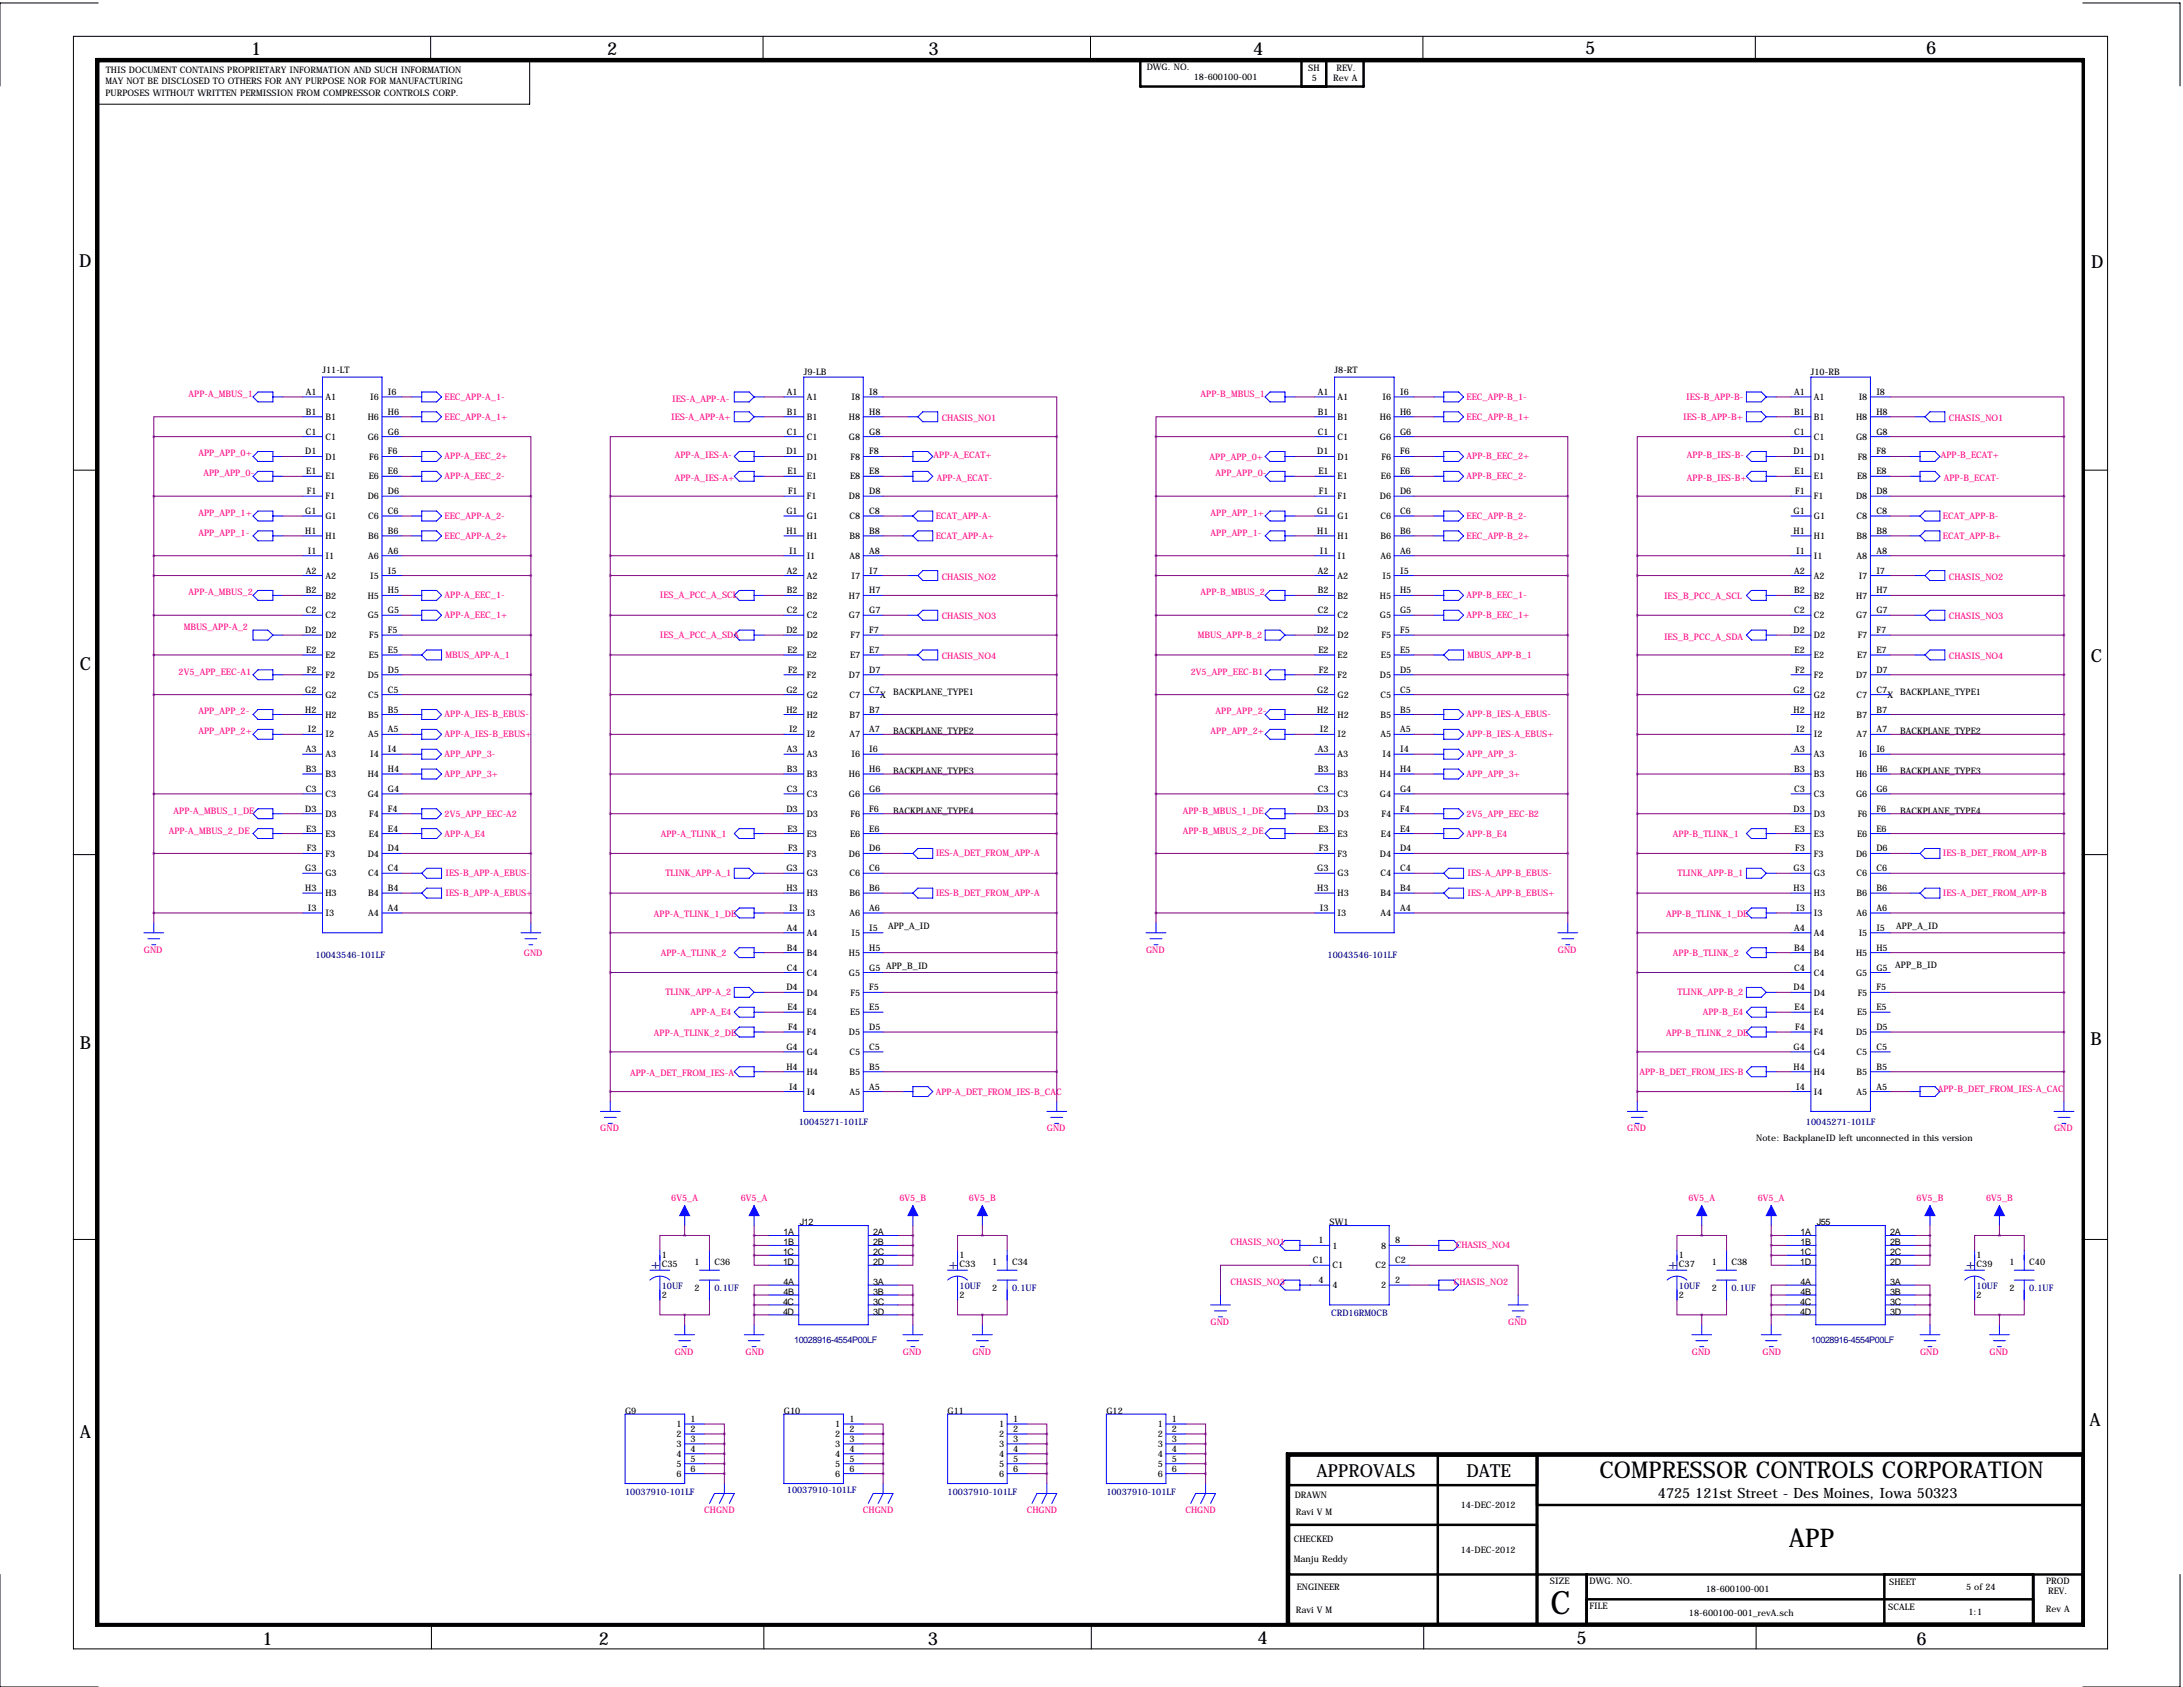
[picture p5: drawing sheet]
<svg xmlns="http://www.w3.org/2000/svg" width="559mm" height="432mm" viewBox="0 0 559 432" stroke-linecap="round" stroke-linejoin="round" font-family="sans-serif">
<defs><g id="words">
<text font-size="8.2" x="396.9" y="413">C</text>
<text font-size="6.6" x="457.9" y="395.9">APP</text>
<text font-size="5.9" x="409.4" y="378.4">COMPRESSOR CONTROLS CORPORATION</text>
<g font-size="4.6">
<text x="64.3" y="14.1">1</text>
<text x="155.4" y="14.1">2</text>
<text x="237.7" y="14.1">3</text>
<text x="320.8" y="14.1">4</text>
<text x="405.8" y="13.9">5</text>
<text x="493" y="13.9">6</text>
<text x="20.3" y="68.3">D</text>
<text x="535.3" y="68.5">D</text>
<text x="20.4" y="171.6">C</text>
<text x="535.2" y="169.6">C</text>
<text x="20.5" y="268.5">B</text>
<text x="535.1" y="267.6">B</text>
<text x="534.9" y="364.9">A</text>
<text x="20.5" y="367.9">A</text>
<text x="337" y="378.1">APPROVALS</text>
<text x="375.4" y="378.1">DATE</text>
<text x="67.2" y="421">1</text>
<text x="153.3" y="421">2</text>
<text x="237.5" y="421">3</text>
<text x="321.9" y="420.9">4</text>
<text x="403.6" y="420.8">5</text>
<text x="490.6" y="421">6</text>
</g>
<g font-size="3.6" fill="#000080">
<text x="166.6" y="324.9">+</text>
<text x="242.8" y="324.9">+</text>
<text x="427" y="324.9">+</text>
<text x="503.2" y="324.9">+</text>
</g>
<text font-size="3.6" x="424.4" y="383.4">4725 121st Street - Des Moines, Iowa 50323</text>
<g font-size="2.3">
<text x="27" y="21.5">MAY NOT BE DISCLOSED TO OTHERS FOR ANY PURPOSE NOR FOR MANUFACTURING</text>
<text x="27.1" y="18.7">THIS DOCUMENT CONTAINS PROPRIETARY INFORMATION AND SUCH INFORMATION</text>
<text x="293.5" y="18">DWG. NO.</text>
<text x="305.6" y="20.5">18-600100-001</text>
<text x="334.9" y="18.1">SH</text>
<text x="335.8" y="20.8">5</text>
<text x="341.3" y="20.8">Rev A</text>
<text x="342.1" y="18.2">REV.</text>
<text x="27" y="24.6">PURPOSES WITHOUT WRITTEN PERMISSION FROM COMPRESSOR CONTROLS CORP.</text>
<text x="82.5" y="95.5">J11-LT</text>
<text x="341.6" y="95.5">J8-RT</text>
<text x="78.3" y="101.1">A1</text>
<text x="99.3" y="101.1">I6</text>
<text x="201.4" y="101.1">A1</text>
<text x="205.7" y="96">J9-LB</text>
<text x="222.5" y="101.1">I8</text>
<text x="337.3" y="101.1">A1</text>
<text x="358.4" y="101.1">I6</text>
<text x="459.3" y="101.1">A1</text>
<text x="463.5" y="96">J10-RB</text>
<text x="480.3" y="101.1">I8</text>
<text x="78.3" y="106.2">B1</text>
<text x="83.3" y="102.4">A1</text>
<text x="83.3" y="107.5">B1</text>
<text x="94.1" y="107.5">H6</text>
<text x="94.8" y="102.4">I6</text>
<text x="99.3" y="106.2">H6</text>
<text x="201.4" y="106.2">B1</text>
<text x="206.5" y="102.4">A1</text>
<text x="206.5" y="107.5">B1</text>
<text x="217.3" y="107.5">H8</text>
<text x="218" y="102.4">I8</text>
<text x="222.5" y="106.2">H8</text>
<text x="337.3" y="106.2">B1</text>
<text x="342.4" y="102.4">A1</text>
<text x="342.4" y="107.5">B1</text>
<text x="353.2" y="107.5">H6</text>
<text x="353.9" y="102.4">I6</text>
<text x="358.4" y="106.2">H6</text>
<text x="459.3" y="106.2">B1</text>
<text x="464.3" y="102.4">A1</text>
<text x="464.3" y="107.5">B1</text>
<text x="475.1" y="107.5">H8</text>
<text x="475.8" y="102.4">I8</text>
<text x="480.3" y="106.2">H8</text>
<text x="78.3" y="111.3">C1</text>
<text x="83.3" y="112.6">C1</text>
<text x="94.1" y="112.6">G6</text>
<text x="99.3" y="111.3">G6</text>
<text x="201.4" y="111.3">C1</text>
<text x="206.5" y="112.6">C1</text>
<text x="217.3" y="112.6">G8</text>
<text x="222.5" y="111.3">G8</text>
<text x="337.3" y="111.3">C1</text>
<text x="342.4" y="112.6">C1</text>
<text x="353.2" y="112.6">G6</text>
<text x="358.4" y="111.3">G6</text>
<text x="459.3" y="111.3">C1</text>
<text x="464.3" y="112.6">C1</text>
<text x="475.1" y="112.6">G8</text>
<text x="480.3" y="111.3">G8</text>
<text x="78.1" y="116.3">D1</text>
<text x="83.3" y="117.6">D1</text>
<text x="94.5" y="117.6">F6</text>
<text x="99.3" y="116.3">F6</text>
<text x="201.3" y="116.3">D1</text>
<text x="206.5" y="117.6">D1</text>
<text x="217.7" y="117.6">F8</text>
<text x="222.5" y="116.3">F8</text>
<text x="337.2" y="116.3">D1</text>
<text x="342.4" y="117.6">D1</text>
<text x="353.6" y="117.6">F6</text>
<text x="358.4" y="116.3">F6</text>
<text x="459.1" y="116.3">D1</text>
<text x="464.3" y="117.6">D1</text>
<text x="475.5" y="117.6">F8</text>
<text x="480.3" y="116.3">F8</text>
<text x="78.4" y="121.4">E1</text>
<text x="83.3" y="122.7">E1</text>
<text x="94.4" y="122.7">E6</text>
<text x="99.3" y="121.4">E6</text>
<text x="201.6" y="121.4">E1</text>
<text x="206.5" y="122.7">E1</text>
<text x="217.6" y="122.7">E8</text>
<text x="222.5" y="121.4">E8</text>
<text x="337.5" y="121.4">E1</text>
<text x="342.4" y="122.7">E1</text>
<text x="353.5" y="122.7">E6</text>
<text x="358.4" y="121.4">E6</text>
<text x="459.4" y="121.4">E1</text>
<text x="464.3" y="122.7">E1</text>
<text x="475.4" y="122.7">E8</text>
<text x="480.3" y="121.4">E8</text>
<text x="78.1" y="131.6">G1</text>
<text x="78.5" y="126.5">F1</text>
<text x="83.3" y="127.8">F1</text>
<text x="94.1" y="127.8">D6</text>
<text x="99.3" y="126.5">D6</text>
<text x="99.3" y="131.6">C6</text>
<text x="201.3" y="131.6">G1</text>
<text x="201.7" y="126.5">F1</text>
<text x="206.5" y="127.8">F1</text>
<text x="217.3" y="127.8">D8</text>
<text x="222.5" y="126.5">D8</text>
<text x="222.5" y="131.6">C8</text>
<text x="337.2" y="131.6">G1</text>
<text x="337.6" y="126.5">F1</text>
<text x="342.4" y="127.8">F1</text>
<text x="353.2" y="127.8">D6</text>
<text x="358.4" y="126.5">D6</text>
<text x="358.4" y="131.6">C6</text>
<text x="459.1" y="131.6">G1</text>
<text x="459.5" y="126.5">F1</text>
<text x="464.3" y="127.8">F1</text>
<text x="475.1" y="127.8">D8</text>
<text x="480.3" y="126.5">D8</text>
<text x="480.3" y="131.6">C8</text>
<text x="78.1" y="136.7">H1</text>
<text x="83.3" y="132.9">G1</text>
<text x="83.3" y="138">H1</text>
<text x="94.3" y="132.9">C6</text>
<text x="94.3" y="138">B6</text>
<text x="99.3" y="136.7">B6</text>
<text x="201.3" y="136.7">H1</text>
<text x="206.5" y="132.9">G1</text>
<text x="206.5" y="138">H1</text>
<text x="217.5" y="132.9">C8</text>
<text x="217.5" y="138">B8</text>
<text x="222.5" y="136.7">B8</text>
<text x="337.2" y="136.7">H1</text>
<text x="342.4" y="132.9">G1</text>
<text x="342.4" y="138">H1</text>
<text x="353.3" y="132.9">C6</text>
<text x="353.3" y="138">B6</text>
<text x="358.4" y="136.7">B6</text>
<text x="459.1" y="136.7">H1</text>
<text x="464.3" y="132.9">G1</text>
<text x="464.3" y="138">H1</text>
<text x="475.3" y="132.9">C8</text>
<text x="475.3" y="138">B8</text>
<text x="480.3" y="136.7">B8</text>
<text x="78.8" y="141.7">I1</text>
<text x="83.3" y="143">I1</text>
<text x="94.3" y="143">A6</text>
<text x="99.3" y="141.7">A6</text>
<text x="202" y="141.7">I1</text>
<text x="206.5" y="143">I1</text>
<text x="217.5" y="143">A8</text>
<text x="222.5" y="141.7">A8</text>
<text x="337.9" y="141.7">I1</text>
<text x="342.4" y="143">I1</text>
<text x="353.3" y="143">A6</text>
<text x="358.4" y="141.7">A6</text>
<text x="459.8" y="141.7">I1</text>
<text x="464.3" y="143">I1</text>
<text x="475.3" y="143">A8</text>
<text x="480.3" y="141.7">A8</text>
<text x="78.3" y="146.8">A2</text>
<text x="83.3" y="148.1">A2</text>
<text x="94.8" y="148.1">I5</text>
<text x="99.3" y="146.8">I5</text>
<text x="201.4" y="146.8">A2</text>
<text x="206.5" y="148.1">A2</text>
<text x="218" y="148.1">I7</text>
<text x="222.5" y="146.8">I7</text>
<text x="337.3" y="146.8">A2</text>
<text x="342.4" y="148.1">A2</text>
<text x="353.9" y="148.1">I5</text>
<text x="358.4" y="146.8">I5</text>
<text x="459.3" y="146.8">A2</text>
<text x="464.3" y="148.1">A2</text>
<text x="475.8" y="148.1">I7</text>
<text x="480.3" y="146.8">I7</text>
<text x="78.3" y="151.9">B2</text>
<text x="83.3" y="153.2">B2</text>
<text x="94.1" y="153.2">H5</text>
<text x="99.3" y="151.9">H5</text>
<text x="201.4" y="151.9">B2</text>
<text x="206.5" y="153.2">B2</text>
<text x="217.3" y="153.2">H7</text>
<text x="222.5" y="151.9">H7</text>
<text x="337.3" y="151.9">B2</text>
<text x="342.4" y="153.2">B2</text>
<text x="353.2" y="153.2">H5</text>
<text x="358.4" y="151.9">H5</text>
<text x="459.3" y="151.9">B2</text>
<text x="464.3" y="153.2">B2</text>
<text x="475.1" y="153.2">H7</text>
<text x="480.3" y="151.9">H7</text>
<text x="78.3" y="157">C2</text>
<text x="83.3" y="158.3">C2</text>
<text x="94.1" y="158.3">G5</text>
<text x="99.3" y="157">G5</text>
<text x="201.4" y="157">C2</text>
<text x="206.5" y="158.3">C2</text>
<text x="217.3" y="158.3">G7</text>
<text x="222.5" y="157">G7</text>
<text x="337.3" y="157">C2</text>
<text x="342.4" y="158.3">C2</text>
<text x="353.2" y="158.3">G5</text>
<text x="358.4" y="157">G5</text>
<text x="459.3" y="157">C2</text>
<text x="464.3" y="158.3">C2</text>
<text x="475.1" y="158.3">G7</text>
<text x="480.3" y="157">G7</text>
<text x="78.1" y="162.1">D2</text>
<text x="78.4" y="167.1">E2</text>
<text x="83.3" y="163.4">D2</text>
<text x="94.5" y="163.4">F5</text>
<text x="99.3" y="162.1">F5</text>
<text x="99.3" y="167.1">E5</text>
<text x="201.3" y="162.1">D2</text>
<text x="201.6" y="167.1">E2</text>
<text x="206.5" y="163.4">D2</text>
<text x="217.7" y="163.4">F7</text>
<text x="222.5" y="162.1">F7</text>
<text x="222.5" y="167.1">E7</text>
<text x="337.2" y="162.1">D2</text>
<text x="337.5" y="167.1">E2</text>
<text x="342.4" y="163.4">D2</text>
<text x="353.6" y="163.4">F5</text>
<text x="358.4" y="162.1">F5</text>
<text x="358.4" y="167.1">E5</text>
<text x="459.1" y="162.1">D2</text>
<text x="459.4" y="167.1">E2</text>
<text x="464.3" y="163.4">D2</text>
<text x="475.5" y="163.4">F7</text>
<text x="480.3" y="162.1">F7</text>
<text x="480.3" y="167.1">E7</text>
<text x="78.5" y="172.2">F2</text>
<text x="83.3" y="168.4">E2</text>
<text x="83.3" y="173.5">F2</text>
<text x="94.1" y="173.5">D5</text>
<text x="94.4" y="168.4">E5</text>
<text x="99.3" y="172.2">D5</text>
<text x="201.7" y="172.2">F2</text>
<text x="206.5" y="168.4">E2</text>
<text x="206.5" y="173.5">F2</text>
<text x="217.3" y="173.5">D7</text>
<text x="217.6" y="168.4">E7</text>
<text x="222.5" y="172.2">D7</text>
<text x="337.6" y="172.2">F2</text>
<text x="342.4" y="168.4">E2</text>
<text x="342.4" y="173.5">F2</text>
<text x="353.2" y="173.5">D5</text>
<text x="353.5" y="168.4">E5</text>
<text x="358.4" y="172.2">D5</text>
<text x="459.5" y="172.2">F2</text>
<text x="464.3" y="168.4">E2</text>
<text x="464.3" y="173.5">F2</text>
<text x="475.1" y="173.5">D7</text>
<text x="475.4" y="168.4">E7</text>
<text x="480.3" y="172.2">D7</text>
<text x="78.1" y="177.3">G2</text>
<text x="83.3" y="178.6">G2</text>
<text x="94.3" y="178.6">C5</text>
<text x="99.3" y="177.3">C5</text>
<text x="201.3" y="177.3">G2</text>
<text x="206.5" y="178.6">G2</text>
<text x="217.5" y="178.6">C7</text>
<text x="222.5" y="177.3">C7</text>
<text x="225.3" y="178.6">X</text>
<text x="228.6" y="177.8">BACKPLANE_TYPE1</text>
<text x="337.2" y="177.3">G2</text>
<text x="342.4" y="178.6">G2</text>
<text x="353.3" y="178.6">C5</text>
<text x="358.4" y="177.3">C5</text>
<text x="459.1" y="177.3">G2</text>
<text x="464.3" y="178.6">G2</text>
<text x="475.3" y="178.6">C7</text>
<text x="480.3" y="177.3">C7</text>
<text x="483.1" y="178.6">X</text>
<text x="486.4" y="177.8">BACKPLANE_TYPE1</text>
<text x="78.1" y="182.4">H2</text>
<text x="83.3" y="183.7">H2</text>
<text x="94.3" y="183.7">B5</text>
<text x="99.3" y="182.4">B5</text>
<text x="201.3" y="182.4">H2</text>
<text x="206.5" y="183.7">H2</text>
<text x="217.5" y="183.7">B7</text>
<text x="222.5" y="182.4">B7</text>
<text x="337.2" y="182.4">H2</text>
<text x="342.4" y="183.7">H2</text>
<text x="353.3" y="183.7">B5</text>
<text x="358.4" y="182.4">B5</text>
<text x="459.1" y="182.4">H2</text>
<text x="464.3" y="183.7">H2</text>
<text x="475.3" y="183.7">B7</text>
<text x="480.3" y="182.4">B7</text>
<text x="78.8" y="187.5">I2</text>
<text x="83.3" y="188.8">I2</text>
<text x="94.3" y="188.8">A5</text>
<text x="99.3" y="187.5">A5</text>
<text x="202" y="187.5">I2</text>
<text x="206.5" y="188.8">I2</text>
<text x="217.5" y="188.8">A7</text>
<text x="222.5" y="187.5">A7</text>
<text x="228.6" y="188">BACKPLANE_TYPE2</text>
<text x="337.9" y="187.5">I2</text>
<text x="342.4" y="188.8">I2</text>
<text x="353.3" y="188.8">A5</text>
<text x="358.4" y="187.5">A5</text>
<text x="459.8" y="187.5">I2</text>
<text x="464.3" y="188.8">I2</text>
<text x="475.3" y="188.8">A7</text>
<text x="480.3" y="187.5">A7</text>
<text x="486.4" y="188">BACKPLANE_TYPE2</text>
<text x="78.3" y="192.5">A3</text>
<text x="78.3" y="197.6">B3</text>
<text x="83.3" y="193.8">A3</text>
<text x="94.8" y="193.8">I4</text>
<text x="99.3" y="192.5">I4</text>
<text x="99.3" y="197.6">H4</text>
<text x="201.4" y="192.5">A3</text>
<text x="201.4" y="197.6">B3</text>
<text x="206.5" y="193.8">A3</text>
<text x="218" y="193.8">I6</text>
<text x="222.5" y="192.5">I6</text>
<text x="222.5" y="197.6">H6</text>
<text x="337.3" y="192.5">A3</text>
<text x="337.3" y="197.6">B3</text>
<text x="342.4" y="193.8">A3</text>
<text x="353.9" y="193.8">I4</text>
<text x="358.4" y="192.5">I4</text>
<text x="358.4" y="197.6">H4</text>
<text x="459.3" y="192.5">A3</text>
<text x="459.3" y="197.6">B3</text>
<text x="464.3" y="193.8">A3</text>
<text x="475.8" y="193.8">I6</text>
<text x="480.3" y="192.5">I6</text>
<text x="480.3" y="197.6">H6</text>
<text x="78.3" y="202.7">C3</text>
<text x="83.3" y="198.9">B3</text>
<text x="94.1" y="198.9">H4</text>
<text x="99.3" y="202.7">G4</text>
<text x="201.4" y="202.7">C3</text>
<text x="206.5" y="198.9">B3</text>
<text x="217.3" y="198.9">H6</text>
<text x="222.5" y="202.7">G6</text>
<text x="228.6" y="198.1">BACKPLANE_TYPE3</text>
<text x="337.3" y="202.7">C3</text>
<text x="342.4" y="198.9">B3</text>
<text x="353.2" y="198.9">H4</text>
<text x="358.4" y="202.7">G4</text>
<text x="459.3" y="202.7">C3</text>
<text x="464.3" y="198.9">B3</text>
<text x="475.1" y="198.9">H6</text>
<text x="480.3" y="202.7">G6</text>
<text x="486.4" y="198.1">BACKPLANE_TYPE3</text>
<text x="78.1" y="207.8">D3</text>
<text x="83.3" y="204">C3</text>
<text x="83.3" y="209.1">D3</text>
<text x="94.1" y="204">G4</text>
<text x="94.5" y="209.1">F4</text>
<text x="99.3" y="207.8">F4</text>
<text x="201.3" y="207.8">D3</text>
<text x="206.5" y="204">C3</text>
<text x="206.5" y="209.1">D3</text>
<text x="217.3" y="204">G6</text>
<text x="217.7" y="209.1">F6</text>
<text x="222.5" y="207.8">F6</text>
<text x="228.6" y="208.3">BACKPLANE_TYPE4</text>
<text x="337.2" y="207.8">D3</text>
<text x="342.4" y="204">C3</text>
<text x="342.4" y="209.1">D3</text>
<text x="353.2" y="204">G4</text>
<text x="353.6" y="209.1">F4</text>
<text x="358.4" y="207.8">F4</text>
<text x="459.1" y="207.8">D3</text>
<text x="464.3" y="204">C3</text>
<text x="464.3" y="209.1">D3</text>
<text x="475.1" y="204">G6</text>
<text x="475.5" y="209.1">F6</text>
<text x="480.3" y="207.8">F6</text>
<text x="486.4" y="208.3">BACKPLANE_TYPE4</text>
<text x="78.4" y="212.9">E3</text>
<text x="83.3" y="214.2">E3</text>
<text x="94.4" y="214.2">E4</text>
<text x="99.3" y="212.9">E4</text>
<text x="201.6" y="212.9">E3</text>
<text x="206.5" y="214.2">E3</text>
<text x="217.6" y="214.2">E6</text>
<text x="222.5" y="212.9">E6</text>
<text x="337.5" y="212.9">E3</text>
<text x="342.4" y="214.2">E3</text>
<text x="353.5" y="214.2">E4</text>
<text x="358.4" y="212.9">E4</text>
<text x="459.4" y="212.9">E3</text>
<text x="464.3" y="214.2">E3</text>
<text x="475.4" y="214.2">E6</text>
<text x="480.3" y="212.9">E6</text>
<text x="78.5" y="217.9">F3</text>
<text x="83.3" y="219.2">F3</text>
<text x="94.1" y="219.2">D4</text>
<text x="99.3" y="217.9">D4</text>
<text x="201.7" y="217.9">F3</text>
<text x="206.5" y="219.2">F3</text>
<text x="217.3" y="219.2">D6</text>
<text x="222.5" y="217.9">D6</text>
<text x="337.6" y="217.9">F3</text>
<text x="342.4" y="219.2">F3</text>
<text x="353.2" y="219.2">D4</text>
<text x="358.4" y="217.9">D4</text>
<text x="459.5" y="217.9">F3</text>
<text x="464.3" y="219.2">F3</text>
<text x="475.1" y="219.2">D6</text>
<text x="480.3" y="217.9">D6</text>
<text x="78.1" y="223">G3</text>
<text x="83.3" y="224.3">G3</text>
<text x="94.3" y="224.3">C4</text>
<text x="99.3" y="223">C4</text>
<text x="201.3" y="223">G3</text>
<text x="206.5" y="224.3">G3</text>
<text x="217.5" y="224.3">C6</text>
<text x="222.5" y="223">C6</text>
<text x="337.2" y="223">G3</text>
<text x="342.4" y="224.3">G3</text>
<text x="353.3" y="224.3">C4</text>
<text x="358.4" y="223">C4</text>
<text x="459.1" y="223">G3</text>
<text x="464.3" y="224.3">G3</text>
<text x="475.3" y="224.3">C6</text>
<text x="480.3" y="223">C6</text>
<text x="78.1" y="228.1">H3</text>
<text x="78.8" y="233.2">I3</text>
<text x="83.3" y="229.4">H3</text>
<text x="94.3" y="229.4">B4</text>
<text x="99.3" y="228.1">B4</text>
<text x="99.3" y="233.2">A4</text>
<text x="201.3" y="228.1">H3</text>
<text x="202" y="233.2">I3</text>
<text x="206.5" y="229.4">H3</text>
<text x="217.5" y="229.4">B6</text>
<text x="222.5" y="228.1">B6</text>
<text x="222.5" y="233.2">A6</text>
<text x="337.2" y="228.1">H3</text>
<text x="337.9" y="233.2">I3</text>
<text x="342.4" y="229.4">H3</text>
<text x="353.3" y="229.4">B4</text>
<text x="358.4" y="228.1">B4</text>
<text x="358.4" y="233.2">A4</text>
<text x="459.1" y="228.1">H3</text>
<text x="459.8" y="233.2">I3</text>
<text x="464.3" y="229.4">H3</text>
<text x="475.3" y="229.4">B6</text>
<text x="480.3" y="228.1">B6</text>
<text x="480.3" y="233.2">A6</text>
<text x="83.3" y="234.5">I3</text>
<text x="94.3" y="234.5">A4</text>
<text x="201.4" y="238.3">A4</text>
<text x="206.5" y="234.5">I3</text>
<text x="206.5" y="239.6">A4</text>
<text x="217.5" y="234.5">A6</text>
<text x="218" y="239.6">I5</text>
<text x="222.5" y="238.3">I5</text>
<text x="227.3" y="237.7">APP_A_ID</text>
<text x="342.4" y="234.5">I3</text>
<text x="353.3" y="234.5">A4</text>
<text x="459.3" y="238.3">A4</text>
<text x="464.3" y="234.5">I3</text>
<text x="464.3" y="239.6">A4</text>
<text x="475.3" y="234.5">A6</text>
<text x="475.8" y="239.6">I5</text>
<text x="480.3" y="238.3">I5</text>
<text x="485.4" y="237.7">APP_A_ID</text>
<text x="201.4" y="243.3">B4</text>
<text x="206.5" y="244.6">B4</text>
<text x="217.3" y="244.6">H5</text>
<text x="222.5" y="243.3">H5</text>
<text x="459.3" y="243.3">B4</text>
<text x="464.3" y="244.6">B4</text>
<text x="475.1" y="244.6">H5</text>
<text x="480.3" y="243.3">H5</text>
<text x="201.4" y="248.4">C4</text>
<text x="206.5" y="249.7">C4</text>
<text x="217.3" y="249.7">G5</text>
<text x="222.5" y="248.4">G5 APP_B_ID</text>
<text x="459.3" y="248.4">C4</text>
<text x="464.3" y="249.7">C4</text>
<text x="475.1" y="249.7">G5</text>
<text x="480.3" y="248.4">G5</text>
<text x="485.1" y="247.6">APP_B_ID</text>
<text x="201.3" y="253.5">D4</text>
<text x="206.5" y="254.8">D4</text>
<text x="217.7" y="254.8">F5</text>
<text x="222.5" y="253.5">F5</text>
<text x="459.1" y="253.5">D4</text>
<text x="464.3" y="254.8">D4</text>
<text x="475.5" y="254.8">F5</text>
<text x="480.3" y="253.5">F5</text>
<text x="201.6" y="258.6">E4</text>
<text x="201.7" y="263.7">F4</text>
<text x="206.5" y="259.9">E4</text>
<text x="217.6" y="259.9">E5</text>
<text x="222.5" y="258.6">E5</text>
<text x="222.5" y="263.7">D5</text>
<text x="459.4" y="258.6">E4</text>
<text x="459.5" y="263.7">F4</text>
<text x="464.3" y="259.9">E4</text>
<text x="475.4" y="259.9">E5</text>
<text x="480.3" y="258.6">E5</text>
<text x="480.3" y="263.7">D5</text>
<text x="201.3" y="268.7">G4</text>
<text x="206.5" y="265">F4</text>
<text x="217.3" y="265">D5</text>
<text x="222.5" y="268.7">C5</text>
<text x="459.1" y="268.7">G4</text>
<text x="464.3" y="265">F4</text>
<text x="475.1" y="265">D5</text>
<text x="480.3" y="268.7">C5</text>
<text x="201.3" y="273.8">H4</text>
<text x="206.5" y="270">G4</text>
<text x="206.5" y="275.1">H4</text>
<text x="217.5" y="270">C5</text>
<text x="217.5" y="275.1">B5</text>
<text x="222.5" y="273.8">B5</text>
<text x="459.1" y="273.8">H4</text>
<text x="464.3" y="270">G4</text>
<text x="464.3" y="275.1">H4</text>
<text x="475.3" y="270">C5</text>
<text x="475.3" y="275.1">B5</text>
<text x="480.3" y="273.8">B5</text>
<text x="202" y="278.9">I4</text>
<text x="206.5" y="280.2">I4</text>
<text x="217.5" y="280.2">A5</text>
<text x="222.5" y="278.9">A5</text>
<text x="459.8" y="278.9">I4</text>
<text x="464.3" y="280.2">I4</text>
<text x="475.3" y="280.2">A5</text>
<text x="480.3" y="278.9">A5</text>
<text x="449.6" y="292.1">Note: BackplaneID left unconnected in this version</text>
<text x="200.6" y="316.2">1A</text>
<text x="204.7" y="313.4">J12</text>
<text x="223.5" y="316.2">2A</text>
<text x="340.4" y="313.4">SW1</text>
<text x="460.9" y="316.2">1A</text>
<text x="465.1" y="313.4">J55</text>
<text x="483.9" y="316.2">2A</text>
<text x="169.4" y="322.1">1</text>
<text x="177.8" y="323.8">1</text>
<text x="182.9" y="323.8">C36</text>
<text x="200.4" y="321.3">1C</text>
<text x="200.4" y="323.8">1D</text>
<text x="200.6" y="318.8">1B</text>
<text x="223.5" y="318.8">2B</text>
<text x="223.5" y="321.3">2C</text>
<text x="223.5" y="323.8">2D</text>
<text x="245.6" y="322.1">1</text>
<text x="254" y="323.8">1</text>
<text x="259.1" y="323.8">C34</text>
<text x="336.1" y="323.3">C1</text>
<text x="337.5" y="318.3">1</text>
<text x="341.1" y="319.6">1</text>
<text x="353.5" y="319.6">8</text>
<text x="357.1" y="318.3">8</text>
<text x="357.1" y="323.3">C2</text>
<text x="429.8" y="322.1">1</text>
<text x="438.1" y="323.8">1</text>
<text x="443.2" y="323.8">C38</text>
<text x="460.8" y="321.3">1C</text>
<text x="460.8" y="323.8">1D</text>
<text x="460.9" y="318.8">1B</text>
<text x="483.9" y="318.8">2B</text>
<text x="483.9" y="321.3">2C</text>
<text x="483.9" y="323.8">2D</text>
<text x="506" y="322.1">1</text>
<text x="514.3" y="323.8">1</text>
<text x="519.4" y="323.8">C40</text>
<text x="169.4" y="324.4">C35</text>
<text x="200.6" y="328.9">4A</text>
<text x="223.5" y="328.9">3A</text>
<text x="245.6" y="324.4">C33</text>
<text x="337.5" y="328.4">4</text>
<text x="341.1" y="324.7">C1</text>
<text x="341.1" y="329.7">4</text>
<text x="352.1" y="324.7">C2</text>
<text x="353.5" y="329.7">2</text>
<text x="357.1" y="328.4">2</text>
<text x="429.8" y="324.4">C37</text>
<text x="460.9" y="328.9">4A</text>
<text x="483.9" y="328.9">3A</text>
<text x="506" y="324.4">C39</text>
<text x="169.4" y="332.3">2</text>
<text x="177.8" y="330.5">2</text>
<text x="200.4" y="334">4C</text>
<text x="200.6" y="331.5">4B</text>
<text x="223.5" y="331.5">3B</text>
<text x="223.5" y="334">3C</text>
<text x="245.6" y="332.3">2</text>
<text x="254" y="330.5">2</text>
<text x="429.8" y="332.3">2</text>
<text x="438.1" y="330.5">2</text>
<text x="460.8" y="334">4C</text>
<text x="460.9" y="331.5">4B</text>
<text x="483.9" y="331.5">3B</text>
<text x="483.9" y="334">3C</text>
<text x="506" y="332.3">2</text>
<text x="514.3" y="330.5">2</text>
<text x="200.4" y="336.5">4D</text>
<text x="223.5" y="336.5">3D</text>
<text x="460.8" y="336.5">4D</text>
<text x="483.9" y="336.5">3D</text>
<text x="160" y="361.9">G9</text>
<text x="173.2" y="365.3">1</text>
<text x="176.8" y="364">1</text>
<text x="200.7" y="361.9">G10</text>
<text x="213.8" y="365.3">1</text>
<text x="217.4" y="364">1</text>
<text x="242.6" y="361.9">G11</text>
<text x="255.7" y="365.3">1</text>
<text x="259.3" y="364">1</text>
<text x="283.2" y="361.9">G12</text>
<text x="296.4" y="365.3">1</text>
<text x="300" y="364">1</text>
<text x="173.2" y="367.8">2</text>
<text x="173.2" y="370.4">3</text>
<text x="176.8" y="366.5">2</text>
<text x="176.8" y="369.1">3</text>
<text x="176.8" y="371.6">4</text>
<text x="213.8" y="367.8">2</text>
<text x="213.8" y="370.4">3</text>
<text x="217.4" y="366.5">2</text>
<text x="217.4" y="369.1">3</text>
<text x="217.4" y="371.6">4</text>
<text x="255.7" y="367.8">2</text>
<text x="255.7" y="370.4">3</text>
<text x="259.3" y="366.5">2</text>
<text x="259.3" y="369.1">3</text>
<text x="259.3" y="371.6">4</text>
<text x="296.4" y="367.8">2</text>
<text x="296.4" y="370.4">3</text>
<text x="300" y="366.5">2</text>
<text x="300" y="369.1">3</text>
<text x="300" y="371.6">4</text>
<text x="173.2" y="372.9">4</text>
<text x="173.2" y="375.5">5</text>
<text x="173.2" y="378">6</text>
<text x="176.8" y="374.1">5</text>
<text x="176.8" y="376.7">6</text>
<text x="213.8" y="372.9">4</text>
<text x="213.8" y="375.5">5</text>
<text x="213.8" y="378">6</text>
<text x="217.4" y="374.1">5</text>
<text x="217.4" y="376.7">6</text>
<text x="255.7" y="372.9">4</text>
<text x="255.7" y="375.5">5</text>
<text x="255.7" y="378">6</text>
<text x="259.3" y="374.1">5</text>
<text x="259.3" y="376.7">6</text>
<text x="296.4" y="372.9">4</text>
<text x="296.4" y="375.5">5</text>
<text x="296.4" y="378">6</text>
<text x="300" y="374.1">5</text>
<text x="300" y="376.7">6</text>
<text x="331.4" y="383.4">DRAWN</text>
<text x="331.7" y="387.8">Ravi V M</text>
<text x="373.9" y="386">14-DEC-2012</text>
<text x="331.2" y="394.6">CHECKED</text>
<text x="331.2" y="399.7">Manju Reddy</text>
<text x="373.9" y="397.5">14-DEC-2012</text>
<text x="331.9" y="407.1">ENGINEER</text>
<text x="396.7" y="405.5">SIZE</text>
<text x="406.9" y="405.5">DWG. NO.</text>
<text x="436.6" y="407.4">18-600100-001</text>
<text x="483.6" y="405.8">SHEET</text>
<text x="503.3" y="406.9">5 of 24</text>
<text x="523.7" y="405.5">PROD</text>
<text x="331.7" y="412.9">Ravi V M</text>
<text x="406.9" y="411.9">FILE</text>
<text x="432.3" y="413.7">18-600100-001_revA.sch</text>
<text x="483.4" y="412.1">SCALE</text>
<text x="503.9" y="413.5">1:1</text>
<text x="523.6" y="412.7">Rev A</text>
<text x="524.3" y="408.1">REV.</text>
</g>
<g font-size="2.3" fill="#ff0080">
<text x="48.3" y="101.6">APP-A_MBUS_1</text>
<text x="307.3" y="101.6">APP-B_MBUS_1</text>
<text x="113.8" y="107.4">EEC_APP-A_1+</text>
<text x="113.8" y="102.4">EEC_APP-A_1-</text>
<text x="171.8" y="107.4">IES-A_APP-A+</text>
<text x="172.1" y="102.9">IES-A_APP-A-</text>
<text x="241" y="107.7">CHASIS_NO1</text>
<text x="375.4" y="107.4">EEC_APP-B_1+</text>
<text x="375.4" y="102.4">EEC_APP-B_1-</text>
<text x="430.9" y="107.4">IES-B_APP-B+</text>
<text x="431.7" y="102.4">IES-B_APP-B-</text>
<text x="498.9" y="107.7">CHASIS_NO1</text>
<text x="50.8" y="116.8">APP_APP_0+</text>
<text x="113.8" y="117.6">APP-A_EEC_2+</text>
<text x="172.7" y="117.3">APP-A_IES-A-</text>
<text x="239" y="117.3">APP-A_ECAT+</text>
<text x="309.6" y="117.9">APP_APP_0+</text>
<text x="375.4" y="117.6">APP-B_EEC_2+</text>
<text x="431.8" y="117.3">APP-B_IES-B-</text>
<text x="496.8" y="117.3">APP-B_ECAT+</text>
<text x="52.1" y="121.9">APP_APP_0-</text>
<text x="113.8" y="122.7">APP-A_EEC_2-</text>
<text x="172.7" y="123.2">APP-A_IES-A+</text>
<text x="239.8" y="123.2">APP-A_ECAT-</text>
<text x="311.1" y="121.9">APP_APP_0-</text>
<text x="375.4" y="122.7">APP-B_EEC_2-</text>
<text x="431.8" y="123.2">APP-B_IES-B+</text>
<text x="497.6" y="123.2">APP-B_ECAT-</text>
<text x="50.8" y="132.1">APP_APP_1+</text>
<text x="50.8" y="137.2">APP_APP_1-</text>
<text x="113.8" y="137.9">EEC_APP-A_2+</text>
<text x="113.8" y="132.8">EEC_APP-A_2-</text>
<text x="239.5" y="132.8">ECAT_APP-A-</text>
<text x="239.5" y="137.9">ECAT_APP-A+</text>
<text x="309.9" y="132.1">APP_APP_1+</text>
<text x="309.9" y="137.2">APP_APP_1-</text>
<text x="375.4" y="137.9">EEC_APP-B_2+</text>
<text x="375.4" y="132.8">EEC_APP-B_2-</text>
<text x="497.3" y="132.8">ECAT_APP-B-</text>
<text x="497.3" y="137.9">ECAT_APP-B+</text>
<text x="241" y="148.3">CHASIS_NO2</text>
<text x="498.9" y="148.3">CHASIS_NO2</text>
<text x="48.3" y="152.4">APP-A_MBUS_2</text>
<text x="113.8" y="153.2">APP-A_EEC_1-</text>
<text x="168.9" y="153.2">IES_A_PCC_A_SCL</text>
<text x="307.3" y="152.4">APP-B_MBUS_2</text>
<text x="375.4" y="153.2">APP-B_EEC_1-</text>
<text x="426" y="153.4">IES_B_PCC_A_SCL</text>
<text x="47" y="161.3">MBUS_APP-A_2</text>
<text x="113.8" y="158.2">APP-A_EEC_1+</text>
<text x="241" y="158.5">CHASIS_NO3</text>
<text x="375.4" y="158.2">APP-B_EEC_1+</text>
<text x="498.9" y="158.5">CHASIS_NO3</text>
<text x="168.9" y="163.3">IES_A_PCC_A_SDA</text>
<text x="306.6" y="163.3">MBUS_APP-B_2</text>
<text x="426" y="163.8">IES_B_PCC_A_SDA</text>
<text x="45.7" y="172.7">2V5_APP_EEC-A1</text>
<text x="114" y="168.4">MBUS_APP-A_1</text>
<text x="241" y="168.7">CHASIS_NO4</text>
<text x="304.8" y="172.7">2V5_APP_EEC-B1</text>
<text x="375.7" y="168.4">MBUS_APP-B_1</text>
<text x="498.9" y="168.7">CHASIS_NO4</text>
<text x="50.8" y="182.9">APP_APP_2-</text>
<text x="113.8" y="183.6">APP-A_IES-B_EBUS-</text>
<text x="311.1" y="182.9">APP_APP_2-</text>
<text x="375.4" y="183.6">APP-B_IES-A_EBUS-</text>
<text x="50.8" y="188">APP_APP_2+</text>
<text x="113.8" y="188.7">APP-A_IES-B_EBUS+</text>
<text x="309.9" y="188">APP_APP_2+</text>
<text x="375.4" y="188.7">APP-B_IES-A_EBUS+</text>
<text x="113.8" y="193.8">APP_APP_3-</text>
<text x="375.4" y="193.8">APP_APP_3-</text>
<text x="113.8" y="198.9">APP_APP_3+</text>
<text x="375.4" y="198.9">APP_APP_3+</text>
<text x="44.4" y="208.3">APP-A_MBUS_1_DE</text>
<text x="113.8" y="209">2V5_APP_EEC-A2</text>
<text x="302.8" y="208.3">APP-B_MBUS_1_DE</text>
<text x="375.4" y="209">2V5_APP_EEC-B2</text>
<text x="43.2" y="213.4">APP-A_MBUS_2_DE</text>
<text x="113.8" y="214.1">APP-A_E4</text>
<text x="169.2" y="214.1">APP-A_TLINK_1</text>
<text x="302.8" y="213.4">APP-B_MBUS_2_DE</text>
<text x="375.4" y="214.1">APP-B_E4</text>
<text x="428.2" y="214.1">APP-B_TLINK_1</text>
<text x="239.5" y="219.2">IES-A_DET_FROM_APP-A</text>
<text x="497.3" y="219.2">IES-B_DET_FROM_APP-B</text>
<text x="114" y="224.3">IES-B_APP-A_EBUS-</text>
<text x="170.3" y="224.3">TLINK_APP-A_1</text>
<text x="375.7" y="224.3">IES-A_APP-B_EBUS-</text>
<text x="429.4" y="224.3">TLINK_APP-B_1</text>
<text x="114" y="229.4">IES-B_APP-A_EBUS+</text>
<text x="239.5" y="229.4">IES-B_DET_FROM_APP-A</text>
<text x="375.7" y="229.4">IES-A_APP-B_EBUS+</text>
<text x="497.3" y="229.4">IES-A_DET_FROM_APP-B</text>
<text x="167.4" y="234.7">APP-A_TLINK_1_DE</text>
<text x="426.5" y="234.7">APP-B_TLINK_1_DE</text>
<text x="36.8" y="243.8">GND</text>
<text x="134.1" y="244.6">GND</text>
<text x="169.2" y="244.6">APP-A_TLINK_2</text>
<text x="293.4" y="243.8">GND</text>
<text x="398.8" y="243.8">GND</text>
<text x="428.2" y="244.6">APP-B_TLINK_2</text>
<text x="170.3" y="254.8">TLINK_APP-A_2</text>
<text x="429.4" y="254.8">TLINK_APP-B_2</text>
<text x="176.8" y="259.8">APP-A_E4</text>
<text x="435.9" y="259.8">APP-B_E4</text>
<text x="167.4" y="265.2">APP-A_TLINK_2_DE</text>
<text x="426.5" y="265.2">APP-B_TLINK_2_DE</text>
<text x="161.3" y="275.3">APP-A_DET_FROM_IES-A</text>
<text x="419.7" y="275.1">APP-B_DET_FROM_IES-B</text>
<text x="239.5" y="280.2">APP-A_DET_FROM_IES-B_CAC</text>
<text x="496" y="279.4">APP-B_DET_FROM_IES-A_CAC</text>
<text x="153.7" y="289.6">GND</text>
<text x="268" y="289.6">GND</text>
<text x="416.6" y="289.6">GND</text>
<text x="525.8" y="289.6">GND</text>
<text x="171.8" y="307.3">6V5_A</text>
<text x="189.6" y="307.3">6V5_A</text>
<text x="230.3" y="307.3">6V5_B</text>
<text x="248" y="307.3">6V5_B</text>
<text x="432.2" y="307.3">6V5_A</text>
<text x="450" y="307.3">6V5_A</text>
<text x="490.6" y="307.3">6V5_B</text>
<text x="508.4" y="307.3">6V5_B</text>
<text x="315" y="318.8">CHASIS_NO1</text>
<text x="372.6" y="319.5">CHASIS_NO4</text>
<text x="315" y="328.9">CHASIS_NO3</text>
<text x="372.1" y="328.9">CHASIS_NO2</text>
<text x="309.9" y="339.1">GND</text>
<text x="386.1" y="339.1">GND</text>
<text x="172.7" y="346.7">GND</text>
<text x="190.8" y="346.7">GND</text>
<text x="231.1" y="346.7">GND</text>
<text x="248.9" y="346.7">GND</text>
<text x="433.1" y="346.7">GND</text>
<text x="451.2" y="346.7">GND</text>
<text x="491.5" y="346.7">GND</text>
<text x="509.3" y="346.7">GND</text>
<text x="180.3" y="387.3">CHGND</text>
<text x="220.9" y="387.3">CHGND</text>
<text x="262.8" y="387.3">CHGND</text>
<text x="303.5" y="387.3">CHGND</text>
</g>
<g font-size="2.3" fill="#000080">
<text x="80.8" y="245.2">10043546-101LF</text>
<text x="339.8" y="245.2">10043546-101LF</text>
<text x="204.5" y="287.9">10045271-101LF</text>
<text x="462.3" y="287.9">10045271-101LF</text>
<text x="169.4" y="330">10UF</text>
<text x="182.9" y="330.5">0.1UF</text>
<text x="245.6" y="330">10UF</text>
<text x="259.1" y="330.5">0.1UF</text>
<text x="429.8" y="330">10UF</text>
<text x="443.2" y="330.5">0.1UF</text>
<text x="506" y="330">10UF</text>
<text x="519.4" y="330.5">0.1UF</text>
<text x="340.7" y="336.9">CRD16RM0CB</text>
<text x="203.3" y="343.7">10028916-4554P00LF</text>
<text x="463.6" y="343.7">10028916-4554P00LF</text>
<text x="160" y="382.6">10037910-101LF</text>
<text x="201.4" y="382.1">10037910-101LF</text>
<text x="242.6" y="382.6">10037910-101LF</text>
<text x="283.2" y="382.6">10037910-101LF</text>
</g>
</g></defs>
<g fill="none" stroke="#000" stroke-width=".26">
<path d="M18.8 9.3h520.7v412.7h-520.7zM25.1 .8h-25.1v21.2M110.2 9.3v6.3M142.7 15.6h-7.1v11.1h-110.9M195.3 9.3v6.3M279.1 9.3v6.3M364.2 9.3v6.3M449.3 9.3v6.3M533.1 .8h24.9v21.2M18.8 120.3h6.4M533.1 120.3h6.4M18.7 218.7h6.4"/>
<path d="M533 218.7h6.4M18.7 317.2h6.4M533 317.2h6.4M0 403v28.8h25.1M110.4 415.7v6.3M195.5 415.7v6.3M279.3 415.7v6.3M364.4 415.7v6.3M449.5 415.7v6.3M558 403v28.8h-24.9"/>
</g>
<g fill="none" stroke="#000" stroke-width=".63">
<path d="M24.6 15.1h508.8v401h-508.8zM25.1 15.6h508v400.1h-508zM291.9 15.4h57.1v6.7h-57.1zM333.1 15.4v6.7M339.5 15.4v6.7M368 372.5v43.2M393.4 372.5v43.2M533.1 372.5h-203.2v43.2M533.1 372h-203.7v43.7M329.9 380.1h63.5M329.9 390.3h63.5M393.4 385.2h139.7"/>
<path d="M329.9 403h203.2M406.1 403v12.7M406.1 409.3h114.3M482.3 403v12.7M520.4 403v12.7"/>
</g>
<g fill="none" stroke="#00f" stroke-width=".26">
<path d="M82.5 96.5h15.3v142.3h-15.3zM205.7 96.5h15.3v188h-15.3zM341.6 96.5h15.3v142.3h-15.3zM463.5 96.5h15.3v188h-15.3zM64.8 101.6l1.2-1.3h3.8v2.6h-3.8zM66 115.6h3.8v2.5h-3.8l-1.2-1.3zM69.8 101.6h2.6M69.8 116.8h2.6M77.5 101.6h5M77.5 106.7h5M77.5 111.8h5M77.5 116.8h5"/>
<path d="M97.8 101.6h5.1M97.8 106.7h5.1M97.8 111.8h5.1M97.8 116.8h5.1M105.4 101.6h2.5M105.4 106.7h2.5M105.4 116.8h2.5M107.9 100.3h3.9l1.2 1.3-1.2 1.3h-3.9zM107.9 105.4h3.9l1.2 1.3-1.2 1.2h-3.9zM107.9 115.6h3.9l1.2 1.2-1.2 1.3h-3.9zM188 116.8l1.2-1.2h3.8v2.5h-3.8zM188 100.3h3.8l1.2 1.3-1.2 1.3h-3.8z"/>
<path d="M188 105.4h3.8l1.2 1.3-1.2 1.2h-3.8zM193 101.6h2.6M193 106.7h2.6M193 116.8h2.6M200.7 101.6h5M200.7 106.7h5M200.7 111.8h5M200.7 116.8h5M221 101.6h5.1M221 106.7h5.1M221 111.8h5.1M221 116.8h5.1"/>
<path d="M231.1 116.8h2.6M232.4 106.7h2.5M233.7 115.6h3.8l1.3 1.2-1.3 1.3h-3.8zM236.2 105.4h3.8v2.5h-3.8l-1.3-1.2zM323.8 101.6l1.3-1.3h3.8v2.6h-3.8zM325.1 115.6h3.8v2.5h-3.8l-1.3-1.3zM328.9 101.6h2.6M328.9 116.8h2.6M336.5 101.6h5.1M336.5 106.7h5.1M336.5 111.8h5.1M336.5 116.8h5.1"/>
<path d="M356.9 101.6h5M356.9 106.7h5M356.9 111.8h5M356.9 116.8h5M367 101.6h2.6M367 106.7h2.6M367 116.8h2.6M369.6 100.3h3.8l1.2 1.3-1.2 1.3h-3.8zM369.6 115.6h3.8l1.2 1.2-1.2 1.3h-3.8zM369.6 105.4h3.8l1.2 1.3-1.2 1.2h-3.8zM447 100.3h3.8l1.3 1.3-1.3 1.3h-3.8zM447 116.8l1.3-1.2h3.8v2.5h-3.8z"/>
<path d="M447 105.4h3.8l1.3 1.3-1.3 1.2h-3.8zM452.1 101.6h2.6M452.1 106.7h2.6M452.1 116.8h2.6M458.5 101.6h5M458.5 106.7h5M458.5 111.8h5M458.5 116.8h5M478.8 101.6h5.1M478.8 106.7h5.1M478.8 111.8h5.1M478.8 116.8h5.1"/>
<path d="M488.9 116.8h2.6M490.2 106.7h2.6M491.5 115.6h3.8l1.3 1.2-1.3 1.3h-3.8zM494 105.4h3.8v2.5h-3.8l-1.2-1.2zM64.8 121.9l1.2-1.3h3.8v2.6h-3.8zM64.8 137.2l1.2-1.3h3.8v2.5h-3.8zM66 130.8h3.8v2.5h-3.8l-1.2-1.2zM69.8 121.9h2.6M69.8 132.1h2.6M69.8 137.2h2.6M77.5 121.9h5M77.5 127h5"/>
<path d="M77.5 132.1h5M77.5 137.2h5M97.8 121.9h5.1M97.8 127h5.1M97.8 132.1h5.1M97.8 137.2h5.1M105.4 121.9h2.5M105.4 132.1h2.5M105.4 137.2h2.5M107.9 120.6h3.9l1.2 1.3-1.2 1.3h-3.9zM107.9 130.8h3.9l1.2 1.3-1.2 1.2h-3.9zM107.9 135.9h3.9l1.2 1.3-1.2 1.2h-3.9z"/>
<path d="M188 121.9l1.2-1.3h3.8v2.6h-3.8zM193 121.9h2.6M200.7 121.9h5M200.7 127h5M200.7 132.1h5M200.7 137.2h5M221 121.9h5.1M221 127h5.1M221 132.1h5.1M221 137.2h5.1M231.1 121.9h2.6M231.1 132.1h2.6"/>
<path d="M231.1 137.2h2.6M233.7 137.2l1.2-1.3h3.9v2.5h-3.9zM233.7 120.6h3.8l1.3 1.3-1.3 1.3h-3.8zM234.9 130.8h3.9v2.5h-3.9l-1.2-1.2zM323.8 137.2l1.3-1.3h3.8v2.5h-3.8zM325.1 130.8h3.8v2.5h-3.8l-1.3-1.2zM325.1 120.6h3.8v2.6h-3.8l-1.3-1.3zM328.9 121.9h2.6M328.9 132.1h2.6M328.9 137.2h2.6M336.5 121.9h5.1M336.5 127h5.1"/>
<path d="M336.5 132.1h5.1M336.5 137.2h5.1M356.9 121.9h5M356.9 127h5M356.9 132.1h5M356.9 137.2h5M367 121.9h2.6M367 132.1h2.6M367 137.2h2.6M369.6 135.9h3.8l1.2 1.3-1.2 1.2h-3.8zM369.6 130.8h3.8l1.2 1.3-1.2 1.2h-3.8zM369.6 120.6h3.8l1.2 1.3-1.2 1.3h-3.8z"/>
<path d="M447 121.9l1.3-1.3h3.8v2.6h-3.8zM452.1 121.9h2.6M458.5 121.9h5M458.5 127h5M458.5 132.1h5M458.5 137.2h5M478.8 121.9h5.1M478.8 127h5.1M478.8 132.1h5.1M478.8 137.2h5.1M488.9 121.9h2.6M488.9 132.1h2.6"/>
<path d="M488.9 137.2h2.6M491.5 137.2l1.3-1.3h3.8v2.5h-3.8zM491.5 132.1l1.3-1.3h3.8v2.5h-3.8zM491.5 120.6h3.8l1.3 1.3-1.3 1.3h-3.8zM64.8 152.4l1.2-1.3h3.8v2.6h-3.8zM69.8 152.4h2.6M77.5 142.2h5M77.5 147.3h5M77.5 152.4h5M77.5 157.5h5M97.8 142.2h5.1M97.8 147.3h5.1"/>
<path d="M97.8 152.4h5.1M97.8 157.5h5.1M105.4 152.4h2.5M105.4 157.5h2.5M107.9 151.1h3.9l1.2 1.3-1.2 1.3h-3.9zM107.9 156.2h3.9l1.2 1.3-1.2 1.3h-3.9zM188 152.4l1.2-1.3h3.8v2.6h-3.8zM193 152.4h2.6M200.7 142.2h5M200.7 147.3h5M200.7 152.4h5M200.7 157.5h5"/>
<path d="M221 142.2h5.1M221 147.3h5.1M221 152.4h5.1M221 157.5h5.1M232.4 147.3h2.5M232.4 157.5h2.5M236.2 156.2h3.8v2.6h-3.8l-1.3-1.3zM236.2 146h3.8v2.6h-3.8l-1.3-1.3zM323.8 152.4l1.3-1.3h3.8v2.6h-3.8zM328.9 152.4h2.6M336.5 142.2h5.1M336.5 147.3h5.1"/>
<path d="M336.5 152.4h5.1M336.5 157.5h5.1M356.9 142.2h5M356.9 147.3h5M356.9 152.4h5M356.9 157.5h5M367 152.4h2.6M367 157.5h2.6M369.6 156.2h3.8l1.2 1.3-1.2 1.3h-3.8zM369.6 151.1h3.8l1.2 1.3-1.2 1.3h-3.8zM447 152.4l1.3-1.3h3.8v2.6h-3.8zM452.1 152.4h2.6"/>
<path d="M458.5 142.2h5M458.5 147.3h5M458.5 152.4h5M458.5 157.5h5M478.8 142.2h5.1M478.8 147.3h5.1M478.8 152.4h5.1M478.8 157.5h5.1M490.2 147.3h2.6M490.2 157.5h2.6M492.8 147.3l1.2-1.3h3.8v2.6h-3.8zM494 156.2h3.8v2.6h-3.8l-1.2-1.3z"/>
<path d="M64.8 172.7l1.2-1.3h3.8v2.6h-3.8zM64.8 161.3h3.8l1.2 1.3-1.2 1.2h-3.8zM69.8 162.6h2.6M69.8 172.7h2.6M77.5 162.6h5M77.5 167.6h5M77.5 172.7h5M77.5 177.8h5M97.8 162.6h5.1M97.8 167.6h5.1M97.8 172.7h5.1M97.8 177.8h5.1"/>
<path d="M105.4 167.6h2.5M109.2 166.4h3.8v2.5h-3.8l-1.3-1.3zM188 162.6l1.2-1.3h3.8v2.5h-3.8zM193 162.6h2.6M200.7 162.6h5M200.7 167.6h5M200.7 172.7h5M200.7 177.8h5M221 162.6h5.1M221 167.6h5.1M221 172.7h5.1M221 177.8h5.1"/>
<path d="M232.4 167.6h2.5M236.2 166.4h3.8v2.5h-3.8l-1.3-1.3zM323.8 161.3h3.9l1.2 1.3-1.2 1.2h-3.9zM323.8 172.7l1.3-1.3h3.8v2.6h-3.8zM328.9 162.6h2.6M328.9 172.7h2.6M336.5 162.6h5.1M336.5 167.6h5.1M336.5 172.7h5.1M336.5 177.8h5.1M356.9 162.6h5M356.9 167.6h5"/>
<path d="M356.9 172.7h5M356.9 177.8h5M367 167.6h2.6M370.8 166.4h3.8v2.5h-3.8l-1.2-1.3zM447 162.6l1.3-1.3h3.8v2.5h-3.8zM452.1 162.6h2.6M458.5 162.6h5M458.5 167.6h5M458.5 172.7h5M458.5 177.8h5M478.8 162.6h5.1M478.8 167.6h5.1"/>
<path d="M478.8 172.7h5.1M478.8 177.8h5.1M490.2 167.6h2.6M494 166.4h3.8v2.5h-3.8l-1.2-1.3zM64.8 188l1.2-1.3h3.8v2.5h-3.8zM66 181.6h3.8v2.5h-3.8l-1.2-1.2zM69.8 182.9h2.6M69.8 188h2.6M77.5 182.9h5M77.5 188h5M77.5 193h5M77.5 198.1h5"/>
<path d="M97.8 182.9h5.1M97.8 188h5.1M97.8 193h5.1M97.8 198.1h5.1M105.4 182.9h2.5M105.4 188h2.5M105.4 193h2.5M105.4 198.1h2.5M107.9 181.6h3.9l1.2 1.3-1.2 1.2h-3.9zM107.9 186.7h3.9l1.2 1.3-1.2 1.2h-3.9zM107.9 191.8h3.9l1.2 1.2-1.2 1.3h-3.9zM107.9 196.8h3.9l1.2 1.3-1.2 1.3h-3.9z"/>
<path d="M200.7 182.9h5M200.7 188h5M200.7 193h5M200.7 198.1h5M221 182.9h5.1M221 188h5.1M221 193h5.1M221 198.1h5.1M323.8 188l1.3-1.3h3.8v2.5h-3.8zM325.1 181.6h3.8v2.5h-3.8l-1.3-1.2zM328.9 182.9h2.6M328.9 188h2.6"/>
<path d="M336.5 182.9h5.1M336.5 188h5.1M336.5 193h5.1M336.5 198.1h5.1M356.9 182.9h5M356.9 188h5M356.9 193h5M356.9 198.1h5M367 182.9h2.6M367 188h2.6M367 193h2.6M367 198.1h2.6"/>
<path d="M369.6 186.7h3.8l1.2 1.3-1.2 1.2h-3.8zM369.6 181.6h3.8l1.2 1.3-1.2 1.2h-3.8zM369.6 196.8h3.8l1.2 1.3-1.2 1.3h-3.8zM369.6 191.8h3.8l1.2 1.2-1.2 1.3h-3.8zM458.5 182.9h5M458.5 188h5M458.5 193h5M458.5 198.1h5M478.8 182.9h5.1M478.8 188h5.1M478.8 193h5.1M478.8 198.1h5.1"/>
<path d="M64.8 213.4l1.2-1.3h3.8v2.5h-3.8zM66 207h3.8v2.5h-3.8l-1.2-1.2zM69.8 208.3h2.6M69.8 213.4h2.6M77.5 203.2h5M77.5 208.3h5M77.5 213.4h5M77.5 218.4h5M97.8 203.2h5.1M97.8 208.3h5.1M97.8 213.4h5.1M97.8 218.4h5.1"/>
<path d="M105.4 208.3h2.5M105.4 213.4h2.5M107.9 207h3.9l1.2 1.3-1.2 1.2h-3.9zM107.9 212.1h3.9l1.2 1.3-1.2 1.2h-3.9zM188 213.4l1.2-1.3h3.8v2.5h-3.8zM193 213.4h2.6M200.7 203.2h5M200.7 208.3h5M200.7 213.4h5M200.7 218.4h5M221 203.2h5.1M221 208.3h5.1"/>
<path d="M221 213.4h5.1M221 218.4h5.1M231.1 218.4h2.6M234.9 217.2h3.9v2.5h-3.9l-1.2-1.3zM325.1 207h3.8v2.5h-3.8l-1.3-1.2zM325.1 212.1h3.8v2.5h-3.8l-1.3-1.2zM328.9 208.3h2.6M328.9 213.4h2.6M336.5 203.2h5.1M336.5 208.3h5.1M336.5 213.4h5.1M336.5 218.4h5.1"/>
<path d="M356.9 203.2h5M356.9 208.3h5M356.9 213.4h5M356.9 218.4h5M367 208.3h2.6M367 213.4h2.6M369.6 207h3.8l1.2 1.3-1.2 1.2h-3.8zM369.6 212.1h3.8l1.2 1.3-1.2 1.2h-3.8zM447 213.4l1.3-1.3h3.8v2.5h-3.8zM452.1 213.4h2.6M458.5 203.2h5M458.5 208.3h5"/>
<path d="M458.5 213.4h5M458.5 218.4h5M478.8 203.2h5.1M478.8 208.3h5.1M478.8 213.4h5.1M478.8 218.4h5.1M488.9 218.4h2.6M491.5 218.4l1.3-1.2h3.8v2.5h-3.8zM36.8 238.8h5.1M39.4 236.2v2.6M77.5 223.5h5M77.5 228.6h5"/>
<path d="M77.5 233.7h5M97.8 223.5h5.1M97.8 228.6h5.1M97.8 233.7h5.1M105.4 223.5h2.5M105.4 228.6h2.5M107.9 223.5l1.3-1.3h3.8v2.6h-3.8zM107.9 228.6l1.3-1.3h3.8v2.6h-3.8zM133.3 238.8h5.1M135.9 236.2v2.6M188 233.7l1.2-1.3h3.8v2.5h-3.8zM188 222.2h3.8l1.2 1.3-1.2 1.3h-3.8z"/>
<path d="M193 223.5h2.6M193 233.7h2.6M200.7 238.8h5M200.7 223.5h5M200.7 228.6h5M200.7 233.7h5M221 238.8h5.1M221 223.5h5.1M221 228.6h5.1M221 233.7h5.1M231.1 228.6h2.6M234.9 227.3h3.9v2.6h-3.9l-1.2-1.3z"/>
<path d="M293.4 238.8h5M295.9 236.2v2.6M336.5 223.5h5.1M336.5 228.6h5.1M336.5 233.7h5.1M356.9 223.5h5M356.9 228.6h5M356.9 233.7h5M367 223.5h2.6M367 228.6h2.6M370.8 222.2h3.8v2.6h-3.8l-1.2-1.3zM370.8 227.3h3.8v2.6h-3.8l-1.2-1.3z"/>
<path d="M398.8 238.8h5.1M401.3 236.2v2.6M447 222.2h3.8l1.3 1.3-1.3 1.3h-3.8zM447 233.7l1.3-1.3h3.8v2.5h-3.8zM452.1 223.5h2.6M452.1 233.7h2.6M458.5 238.8h5M458.5 223.5h5M458.5 228.6h5M458.5 233.7h5M478.8 238.8h5.1M478.8 223.5h5.1"/>
<path d="M478.8 228.6h5.1M478.8 233.7h5.1M488.9 228.6h2.6M491.5 228.6l1.3-1.3h3.8v2.6h-3.8zM37.8 240.3h3.1M38.9 241.8h1M134.4 240.3h3M135.4 241.8h1M188 243.8l1.2-1.2h3.8v2.5h-3.8zM188 259.1l1.2-1.3h3.8v2.5h-3.8zM188 252.7h3.8l1.2 1.3-1.2 1.3h-3.8zM193 243.8h2.6"/>
<path d="M193 254h2.6M193 259.1h2.6M200.7 243.8h5M200.7 248.9h5M200.7 254h5M200.7 259.1h5M221 243.8h5.1M221 248.9h5.1M221 254h5.1M221 259.1h5.1M294.4 240.3h3M295.4 241.8h1"/>
<path d="M399.8 240.3h3M400.8 241.8h1M447 243.8l1.3-1.2h3.8v2.5h-3.8zM447 259.1l1.3-1.3h3.8v2.5h-3.8zM447 252.7h3.8l1.3 1.3-1.3 1.3h-3.8zM452.1 243.8h2.6M452.1 254h2.6M452.1 259.1h2.6M458.5 243.8h5M458.5 248.9h5M458.5 254h5M458.5 259.1h5"/>
<path d="M478.8 243.8h5.1M478.8 248.9h5.1M478.8 254h5.1M478.8 259.1h5.1M188 264.2l1.2-1.3h3.8v2.5h-3.8zM188 274.3l1.2-1.3h3.8v2.6h-3.8zM193 264.2h2.6M193 274.3h2.6M200.7 264.2h5M200.7 269.2h5M200.7 274.3h5M200.7 279.4h5"/>
<path d="M221 264.2h5.1M221 269.2h5.1M221 274.3h5.1M221 279.4h5.1M231.1 279.4h2.6M233.7 278.1h3.8l1.3 1.3-1.3 1.3h-3.8zM447 264.2l1.3-1.3h3.8v2.5h-3.8zM447 274.3l1.3-1.3h3.8v2.6h-3.8zM452.1 264.2h2.6M452.1 274.3h2.6M458.5 264.2h5M458.5 269.2h5"/>
<path d="M458.5 274.3h5M458.5 279.4h5M478.8 264.2h5.1M478.8 269.2h5.1M478.8 274.3h5.1M478.8 279.4h5.1M488.9 279.4h2.6M491.5 278.1h3.8l1.3 1.3-1.3 1.3h-3.8zM153.7 284.5h5M154.7 286h3M155.7 287.5h1M156.2 281.9v2.6"/>
<path d="M268 284.5h5M269 286h3M270 287.5h1M270.5 281.9v2.6M416.6 284.5h5M417.6 286h3M418.6 287.5h1M419.1 281.9v2.6M525.8 284.5h5.1M526.8 286h3M527.8 287.5h1M528.3 281.9v2.6"/>
<path d="M175.3 308.6v5.1M193 308.6v5.1M196.8 318.8h7.7M196.8 316.2h7.7M204.5 313.7h17.7v25.4h-17.7zM222.2 318.8h7.7M222.2 316.2h7.7M233.7 308.6v5.1M251.5 308.6v5.1M327.7 318.8l1.2-1.3h3.8v2.5h-3.8zM332.7 318.8h7.7M340.4 313.7h15.2v20.3h-15.2z"/>
<path d="M355.6 318.8h5.1M365.8 318.8h2.5M368.3 317.5h3.8l1.3 1.3-1.3 1.2h-3.8zM435.6 308.6v5.1M453.4 308.6v5.1M457.2 318.8h7.6M457.2 316.2h7.6M464.8 313.7h17.8v25.4h-17.8zM482.6 318.8h7.6M482.6 316.2h7.6M494 308.6v5.1M511.8 308.6v5.1"/>
<path d="M166.4 325.1h5M166.4 327.6a3.7 3.7 0 0 1 5.1 .1M168.9 320v5.1M168.9 326.6v6.1M175.3 339.1v2.5M179.1 325.1h5M179.1 327.7h5M181.6 320v5.1M181.6 327.7v5M193 339.1v2.5M196.8 334h7.7M196.8 323.8h7.7"/>
<path d="M196.8 328.9h7.7M196.8 321.3h7.7M196.8 336.5h7.7M196.8 331.5h7.7M222.2 334h7.7M222.2 323.8h7.7M222.2 328.9h7.7M222.2 321.3h7.7M222.2 336.5h7.7M222.2 331.5h7.7M233.7 339.1v2.5M242.6 325.1h5"/>
<path d="M242.6 327.6a3.7 3.7 0 0 1 5.1 .1M245.1 320v5.1M245.1 326.6v6.1M251.5 339.1v2.5M255.3 325.1h5M255.3 327.7h5M257.8 320v5.1M257.8 327.7v5M309.9 334h5.1M310.9 335.5h3M311.9 337.1h1M312.4 331.5v2.5"/>
<path d="M327.7 328.9l1.2-1.2h3.8v2.5h-3.8zM332.7 328.9h7.7M335.3 323.8h5.1M355.6 323.8h5.1M355.6 328.9h5.1M365.8 328.9h2.5M368.3 327.7h3.8l1.3 1.2-1.3 1.3h-3.8zM386.1 334h5.1M387.1 335.5h3M388.1 337.1h1M388.6 331.5v2.5M426.7 325.1h5.1"/>
<path d="M426.7 327.6a3.7 3.7 0 0 1 5.1 .1M429.3 320v5.1M429.3 326.6v6.1M435.6 339.1v2.5M439.4 325.1h5.1M439.4 327.7h5.1M442 320v5.1M442 327.7v5M453.4 339.1v2.5M457.2 334h7.6M457.2 323.8h7.6M457.2 328.9h7.6"/>
<path d="M457.2 321.3h7.6M457.2 336.5h7.6M457.2 331.5h7.6M482.6 334h7.6M482.6 323.8h7.6M482.6 328.9h7.6M482.6 321.3h7.6M482.6 336.5h7.6M482.6 331.5h7.6M494 339.1v2.5M502.9 325.1h5.1M502.9 327.6a3.7 3.7 0 0 1 5.1 .1"/>
<path d="M505.5 320v5.1M505.5 326.6v6.1M511.8 339.1v2.5M515.6 325.1h5.1M515.6 327.7h5.1M518.2 320v5.1M518.2 327.7v5M172.7 341.6h5.1M173.7 343.2h3.1M174.8 344.7h1M190.5 341.6h5.1M191.5 343.2h3.1"/>
<path d="M192.5 344.7h1M231.1 341.6h5.1M232.2 343.2h3M233.2 344.7h1M248.9 341.6h5.1M249.9 343.2h3.1M251 344.7h1M433.1 341.6h5M434.1 343.2h3M435.1 344.7h1M450.8 341.6h5.1M451.9 343.2h3"/>
<path d="M452.9 344.7h1M491.5 341.6h5.1M492.5 343.2h3.1M493.5 344.7h1M509.3 341.6h5M510.3 343.2h3M511.3 344.7h1M160 361.9h15.3v17.8h-15.3zM175.3 364.5h5M175.3 367h5M175.3 369.6h5M175.3 372.1h5"/>
<path d="M175.3 374.6h5M175.3 377.2h5M185.4 379.7v2.6l-1.3 2.5M200.7 361.9h15.2v17.8h-15.2zM215.9 364.5h5.1M215.9 367h5.1M215.9 369.6h5.1M215.9 372.1h5.1M215.9 374.6h5.1M215.9 377.2h5.1M226.1 379.7v2.6l-1.3 2.5M242.6 361.9h15.2v17.8h-15.2z"/>
<path d="M257.8 364.5h5.1M257.8 367h5.1M257.8 369.6h5.1M257.8 372.1h5.1M257.8 374.6h5.1M257.8 377.2h5.1M268 379.7v2.6l-1.3 2.5M283.2 361.9h15.2v17.8h-15.2zM298.4 364.5h5.1M298.4 367h5.1M298.4 369.6h5.1M298.4 372.1h5.1"/>
<path d="M298.4 374.6h5.1M298.4 377.2h5.1M308.6 379.7v2.6l-1.3 2.5M181.6 384.8l1.3-2.5h5.1l-1.3 2.5M222.2 384.8l1.3-2.5h5.1l-1.3 2.5M264.2 384.8l1.2-2.5h5.1l-1.3 2.5M304.8 384.8l1.3-2.5h5l-1.2 2.5"/>
</g>
<g fill="#00f" stroke="#00f" stroke-width=".26">
<path d="M193 308.6l1.3 2.5h-2.5z"/>
<path d="M251.5 308.6l1.2 2.5h-2.5z"/>
<path d="M175.3 308.6l1.2 2.5h-2.5z"/>
<path d="M435.6 308.6l1.3 2.5h-2.6z"/>
<path d="M511.8 308.6l1.3 2.5h-2.6z"/>
<path d="M233.7 308.6l1.2 2.5h-2.5z"/>
<path d="M453.4 308.6l1.3 2.5h-2.6z"/>
<path d="M494 308.6l1.3 2.5h-2.5z"/>
</g>
<g fill="none" stroke="#800080" stroke-width=".26">
<path d="M39.4 111.8v124.4M39.4 111.8h38.1M72.4 101.6h5.1M72.4 116.8h5.1M77.5 106.7h-38.1v5.1M102.9 111.8h33v15.2M102.9 101.6h2.5M102.9 116.8h2.5M102.9 106.7h2.5M195.6 101.6h5.1M195.6 116.8h5.1M195.6 106.7h5.1"/>
<path d="M200.7 111.8h-44.5v15.2M226.1 101.6h44.4v10.2M226.1 116.8h5M226.1 106.7h6.3M226.1 111.8h44.4M270.5 111.8v170.1M295.9 111.8h40.6M295.9 111.8v124.4M331.5 101.6h5M331.5 116.8h5M336.5 106.7h-40.6v5.1M361.9 111.8h39.4v15.2"/>
<path d="M361.9 101.6h5.1M361.9 116.8h5.1M361.9 106.7h5.1M454.7 101.6h3.8M454.7 116.8h3.8M454.7 106.7h3.8M458.5 111.8h-39.4v15.2M483.9 101.6h44.4v10.2M483.9 116.8h5M483.9 106.7h6.3M483.9 111.8h44.4M528.3 111.8v170.1"/>
<path d="M39.4 127h38.1M72.4 137.2h5.1M72.4 132.1h5.1M72.4 121.9h5.1M102.9 137.2h2.5M102.9 132.1h2.5M102.9 121.9h2.5M102.9 127h33M135.9 127v109.2M156.2 127h44.5M156.2 127v154.9M195.6 121.9h5.1"/>
<path d="M226.1 137.2h5M226.1 132.1h5M226.1 121.9h5M226.1 127h44.4M295.9 127h40.6M331.5 137.2h5M331.5 132.1h5M331.5 121.9h5M361.9 137.2h5.1M361.9 132.1h5.1M361.9 121.9h5.1M361.9 127h39.4"/>
<path d="M401.3 127v109.2M419.1 127h39.4M419.1 127v154.9M454.7 121.9h3.8M483.9 137.2h5M483.9 132.1h5M483.9 121.9h5M483.9 127h44.4M39.4 147.3h38.1M39.4 142.2h38.1M39.4 157.5h38.1M72.4 152.4h5.1"/>
<path d="M102.9 147.3h33M102.9 142.2h33M102.9 157.5h2.5M102.9 152.4h2.5M156.2 147.3h44.5M156.2 142.2h44.5M156.2 157.5h44.5M195.6 152.4h5.1M226.1 147.3h6.3M226.1 142.2h44.4M226.1 157.5h6.3M226.1 152.4h44.4"/>
<path d="M295.9 147.3h40.6M295.9 142.2h40.6M295.9 157.5h40.6M331.5 152.4h5M361.9 147.3h39.4M361.9 142.2h39.4M361.9 157.5h5.1M361.9 152.4h5.1M419.1 147.3h39.4M419.1 142.2h39.4M419.1 157.5h39.4M454.7 152.4h3.8"/>
<path d="M483.9 147.3h6.3M483.9 142.2h44.4M483.9 157.5h6.3M483.9 152.4h44.4M39.4 177.8h38.1M39.4 167.6h38.1M72.4 162.6h5.1M72.4 172.7h5.1M102.9 177.8h33M102.9 167.6h2.5M102.9 162.6h33M102.9 172.7h33"/>
<path d="M156.2 177.8h44.5M156.2 167.6h44.5M195.6 162.6h5.1M226.1 167.6h6.3M226.1 162.6h44.4M226.1 172.7h44.4M295.9 177.8h40.6M295.9 167.6h40.6M331.5 162.6h5M331.5 172.7h5M361.9 177.8h39.4M361.9 167.6h5.1"/>
<path d="M361.9 162.6h39.4M361.9 172.7h39.4M419.1 177.8h39.4M419.1 167.6h39.4M454.7 162.6h3.8M483.9 167.6h6.3M483.9 162.6h44.4M483.9 172.7h44.4M72.4 188h5.1M72.4 182.9h5.1M102.9 188h2.5M102.9 182.9h2.5"/>
<path d="M102.9 198.1h2.5M102.9 193h2.5M156.2 188h44.5M156.2 198.1h44.5M226.1 188h44.4M226.1 182.9h44.4M226.1 198.1h44.4M226.1 193h44.4M331.5 188h5M331.5 182.9h5M361.9 188h5.1M361.9 182.9h5.1"/>
<path d="M361.9 198.1h5.1M361.9 193h5.1M419.1 188h39.4M419.1 198.1h39.4M483.9 188h44.4M483.9 182.9h44.4M483.9 198.1h44.4M483.9 193h44.4M39.4 218.4h38.1M39.4 203.2h38.1M72.4 208.3h5.1M72.4 213.4h5.1"/>
<path d="M102.9 208.3h2.5M102.9 213.4h2.5M102.9 218.4h33M102.9 203.2h33M156.2 208.3h44.5M156.2 218.4h44.5M195.6 213.4h5.1M226.1 208.3h44.4M226.1 213.4h44.4M226.1 218.4h5M226.1 203.2h44.4M295.9 218.4h40.6"/>
<path d="M295.9 203.2h40.6M331.5 208.3h5M331.5 213.4h5M361.9 208.3h5.1M361.9 213.4h5.1M361.9 218.4h39.4M361.9 203.2h39.4M419.1 208.3h39.4M419.1 218.4h39.4M454.7 213.4h3.8M483.9 208.3h44.4M483.9 213.4h44.4"/>
<path d="M483.9 218.4h5M483.9 203.2h44.4M39.4 233.7h38.1M102.9 233.7h33M102.9 223.5h2.5M102.9 228.6h2.5M156.2 228.6h44.5M156.2 238.8h44.5M195.6 233.7h5.1M195.6 223.5h5.1M226.1 233.7h44.4M226.1 223.5h44.4"/>
<path d="M226.1 228.6h5M295.9 233.7h40.6M361.9 233.7h39.4M361.9 223.5h5.1M361.9 228.6h5.1M419.1 228.6h39.4M419.1 238.8h39.4M454.7 233.7h3.8M454.7 223.5h3.8M483.9 233.7h44.4M483.9 223.5h44.4M483.9 228.6h5"/>
<path d="M483.9 238.8h44.4M156.2 248.9h44.5M195.6 254h5.1M195.6 243.8h5.1M195.6 259.1h5.1M226.1 248.9h44.4M226.1 254h44.4M226.1 243.8h44.4M419.1 248.9h39.4M454.7 254h3.8M454.7 243.8h3.8M454.7 259.1h3.8"/>
<path d="M483.9 254h44.4M483.9 243.8h44.4M156.2 269.2h44.5M156.2 279.4h44.5M195.6 274.3h5.1M195.6 264.2h5.1M226.1 279.4h5M226.1 274.3h44.4M226.1 264.2h44.4M419.1 269.2h39.4M419.1 279.4h39.4M454.7 274.3h3.8"/>
<path d="M454.7 264.2h3.8M483.9 279.4h5M483.9 274.3h44.4M483.9 264.2h44.4M175.3 316.2h6.3v3.8M175.3 316.2h-6.4v3.8M175.3 313.7v2.5M193 318.8h3.8M193 313.7v7.6M193 316.2h3.8M229.9 318.8h3.8M229.9 316.2h3.8"/>
<path d="M233.7 313.7v7.6M251.5 316.2h6.3v3.8M251.5 316.2h-6.4v3.8M251.5 313.7v2.5M335.3 318.8h.1M360.7 318.8h5.1M435.6 316.2h6.4v3.8M435.6 316.2h-6.3v3.8M435.6 313.7v2.5M453.4 318.8h3.8M453.4 316.2h3.8M453.4 313.7v7.6"/>
<path d="M490.2 318.8h3.8M490.2 316.2h3.8M494 313.7v7.6M511.8 316.2h6.4v3.8M511.8 316.2h-6.3v3.8M511.8 313.7v2.5M168.9 332.7v3.8h6.4M175.3 336.5v2.6M181.6 332.7v3.8h-6.3M193 321.3v2.5h3.8M193 331.5v7.6M193 321.3h3.8"/>
<path d="M193 331.5h3.8M193 334h3.8M193 336.5h3.8M196.8 328.9h-3.8v2.6M229.9 328.9h3.8v2.6M229.9 321.3h3.8M229.9 331.5h3.8M229.9 334h3.8M229.9 336.5h3.8M233.7 321.3v2.5h-3.8M233.7 331.5v7.6M245.1 332.7v3.8h6.4"/>
<path d="M251.5 336.5v2.6M257.8 332.7v3.8h-6.3M335.3 323.8h-22.9v7.7M335.3 328.9h.1M360.7 323.8h27.9v7.7M360.7 328.9h5.1M429.3 332.7v3.8h6.3M435.6 336.5v2.6M442 332.7v3.8h-6.4M453.4 321.3v2.5h3.8M453.4 321.3h3.8M453.4 331.5h3.8"/>
<path d="M453.4 334h3.8M453.4 336.5h3.8M453.4 331.5v7.6M457.2 328.9h-3.8v2.6M490.2 328.9h3.8v2.6M490.2 321.3h3.8M490.2 331.5h3.8M490.2 334h3.8M490.2 336.5h3.8M494 321.3v2.5h-3.8M494 331.5v7.6M505.5 332.7v3.8h6.3"/>
<path d="M511.8 336.5v2.6M518.2 332.7v3.8h-6.4M180.3 364.5h5.1v2.5M180.3 377.2h5.1M180.3 367h5.1M180.3 369.6h5.1M180.3 372.1h5.1M180.3 374.6h5.1M185.4 367v12.7M221 364.5h5.1v2.5M221 377.2h5.1M221 367h5.1"/>
<path d="M221 369.6h5.1M221 372.1h5.1M221 374.6h5.1M226.1 367v12.7M262.9 364.5h5.1v2.5M262.9 377.2h5.1M262.9 367h5.1M262.9 369.6h5.1M262.9 372.1h5.1M262.9 374.6h5.1M268 367v12.7M303.5 364.5h5.1v2.5"/>
<path d="M303.5 377.2h5.1M303.5 367h5.1M303.5 369.6h5.1M303.5 372.1h5.1M303.5 374.6h5.1M308.6 367v12.7"/>
</g>
<path d="M39.3 111.8a.05 .05 0 0 0 .1 0 .05 .05 0 0 0-.1 0zM39.3 127a.05 .05 0 0 0 .1 0 .05 .05 0 0 0-.1 0zM39.3 142.2a.05 .05 0 0 0 .1 0 .05 .05 0 0 0-.1 0zM39.3 147.3a.05 .05 0 0 0 .1 0 .05 .05 0 0 0-.1 0zM39.3 157.5a.05 .05 0 0 0 .1 0 .05 .05 0 0 0-.1 0zM39.3 167.6a.05 .05 0 0 0 .1 0 .05 .05 0 0 0-.1 0zM39.3 177.8a.05 .05 0 0 0 .1 0 .05 .05 0 0 0-.1 0zM39.3 203.2a.05 .05 0 0 0 .1 0 .05 .05 0 0 0-.1 0zM39.3 218.4a.05 .05 0 0 0 .1 0 .05 .05 0 0 0-.1 0zM39.3 233.7a.05 .05 0 0 0 .1 0 .05 .05 0 0 0-.1 0zM193 331.5a.05 .05 0 0 0 .1 0 .05 .05 0 0 0-.1 0zM193 334a.05 .05 0 0 0 .1 0 .05 .05 0 0 0-.1 0zM193 336.6a.05 .05 0 0 0 .1 0 .05 .05 0 0 0-.1 0zM494 331.5a.05 .05 0 0 0 .1 0 .05 .05 0 0 0-.1 0zM494 334a.05 .05 0 0 0 .1 0 .05 .05 0 0 0-.1 0zM494 336.6a.05 .05 0 0 0 .1 0 .05 .05 0 0 0-.1 0zM193 316.2a.05 .05 0 0 0 .1 0 .05 .05 0 0 0-.1 0zM193 318.8a.05 .05 0 0 0 .1 0 .05 .05 0 0 0-.1 0zM193 321.3a.05 .05 0 0 0 .1 0 .05 .05 0 0 0-.1 0zM251.4 316.2a.05 .05 0 0 0 .1 0 .05 .05 0 0 0-.1 0zM251.4 336.6a.05 .05 0 0 0 .1 0 .05 .05 0 0 0-.1 0zM494 316.2a.05 .05 0 0 0 .1 0 .05 .05 0 0 0-.1 0zM494 318.8a.05 .05 0 0 0 .1 0 .05 .05 0 0 0-.1 0zM494 321.3a.05 .05 0 0 0 .1 0 .05 .05 0 0 0-.1 0zM175.2 336.6a.05 .05 0 0 0 .1 0 .05 .05 0 0 0-.1 0zM175.2 316.2a.05 .05 0 0 0 .1 0 .05 .05 0 0 0-.1 0zM226 377.2a.05 .05 0 0 0 .1 0 .05 .05 0 0 0-.1 0zM226 367a.05 .05 0 0 0 .1 0 .05 .05 0 0 0-.1 0zM226 369.6a.05 .05 0 0 0 .1 0 .05 .05 0 0 0-.1 0zM226 372.1a.05 .05 0 0 0 .1 0 .05 .05 0 0 0-.1 0zM226 374.7a.05 .05 0 0 0 .1 0 .05 .05 0 0 0-.1 0zM267.9 377.2a.05 .05 0 0 0 .1 0 .05 .05 0 0 0-.1 0zM267.9 367a.05 .05 0 0 0 .1 0 .05 .05 0 0 0-.1 0zM267.9 369.6a.05 .05 0 0 0 .1 0 .05 .05 0 0 0-.1 0zM267.9 372.1a.05 .05 0 0 0 .1 0 .05 .05 0 0 0-.1 0zM267.9 374.7a.05 .05 0 0 0 .1 0 .05 .05 0 0 0-.1 0z" fill="#800080" stroke="#800080" stroke-width=".63"/>
<use href="#words"/>
</svg>
